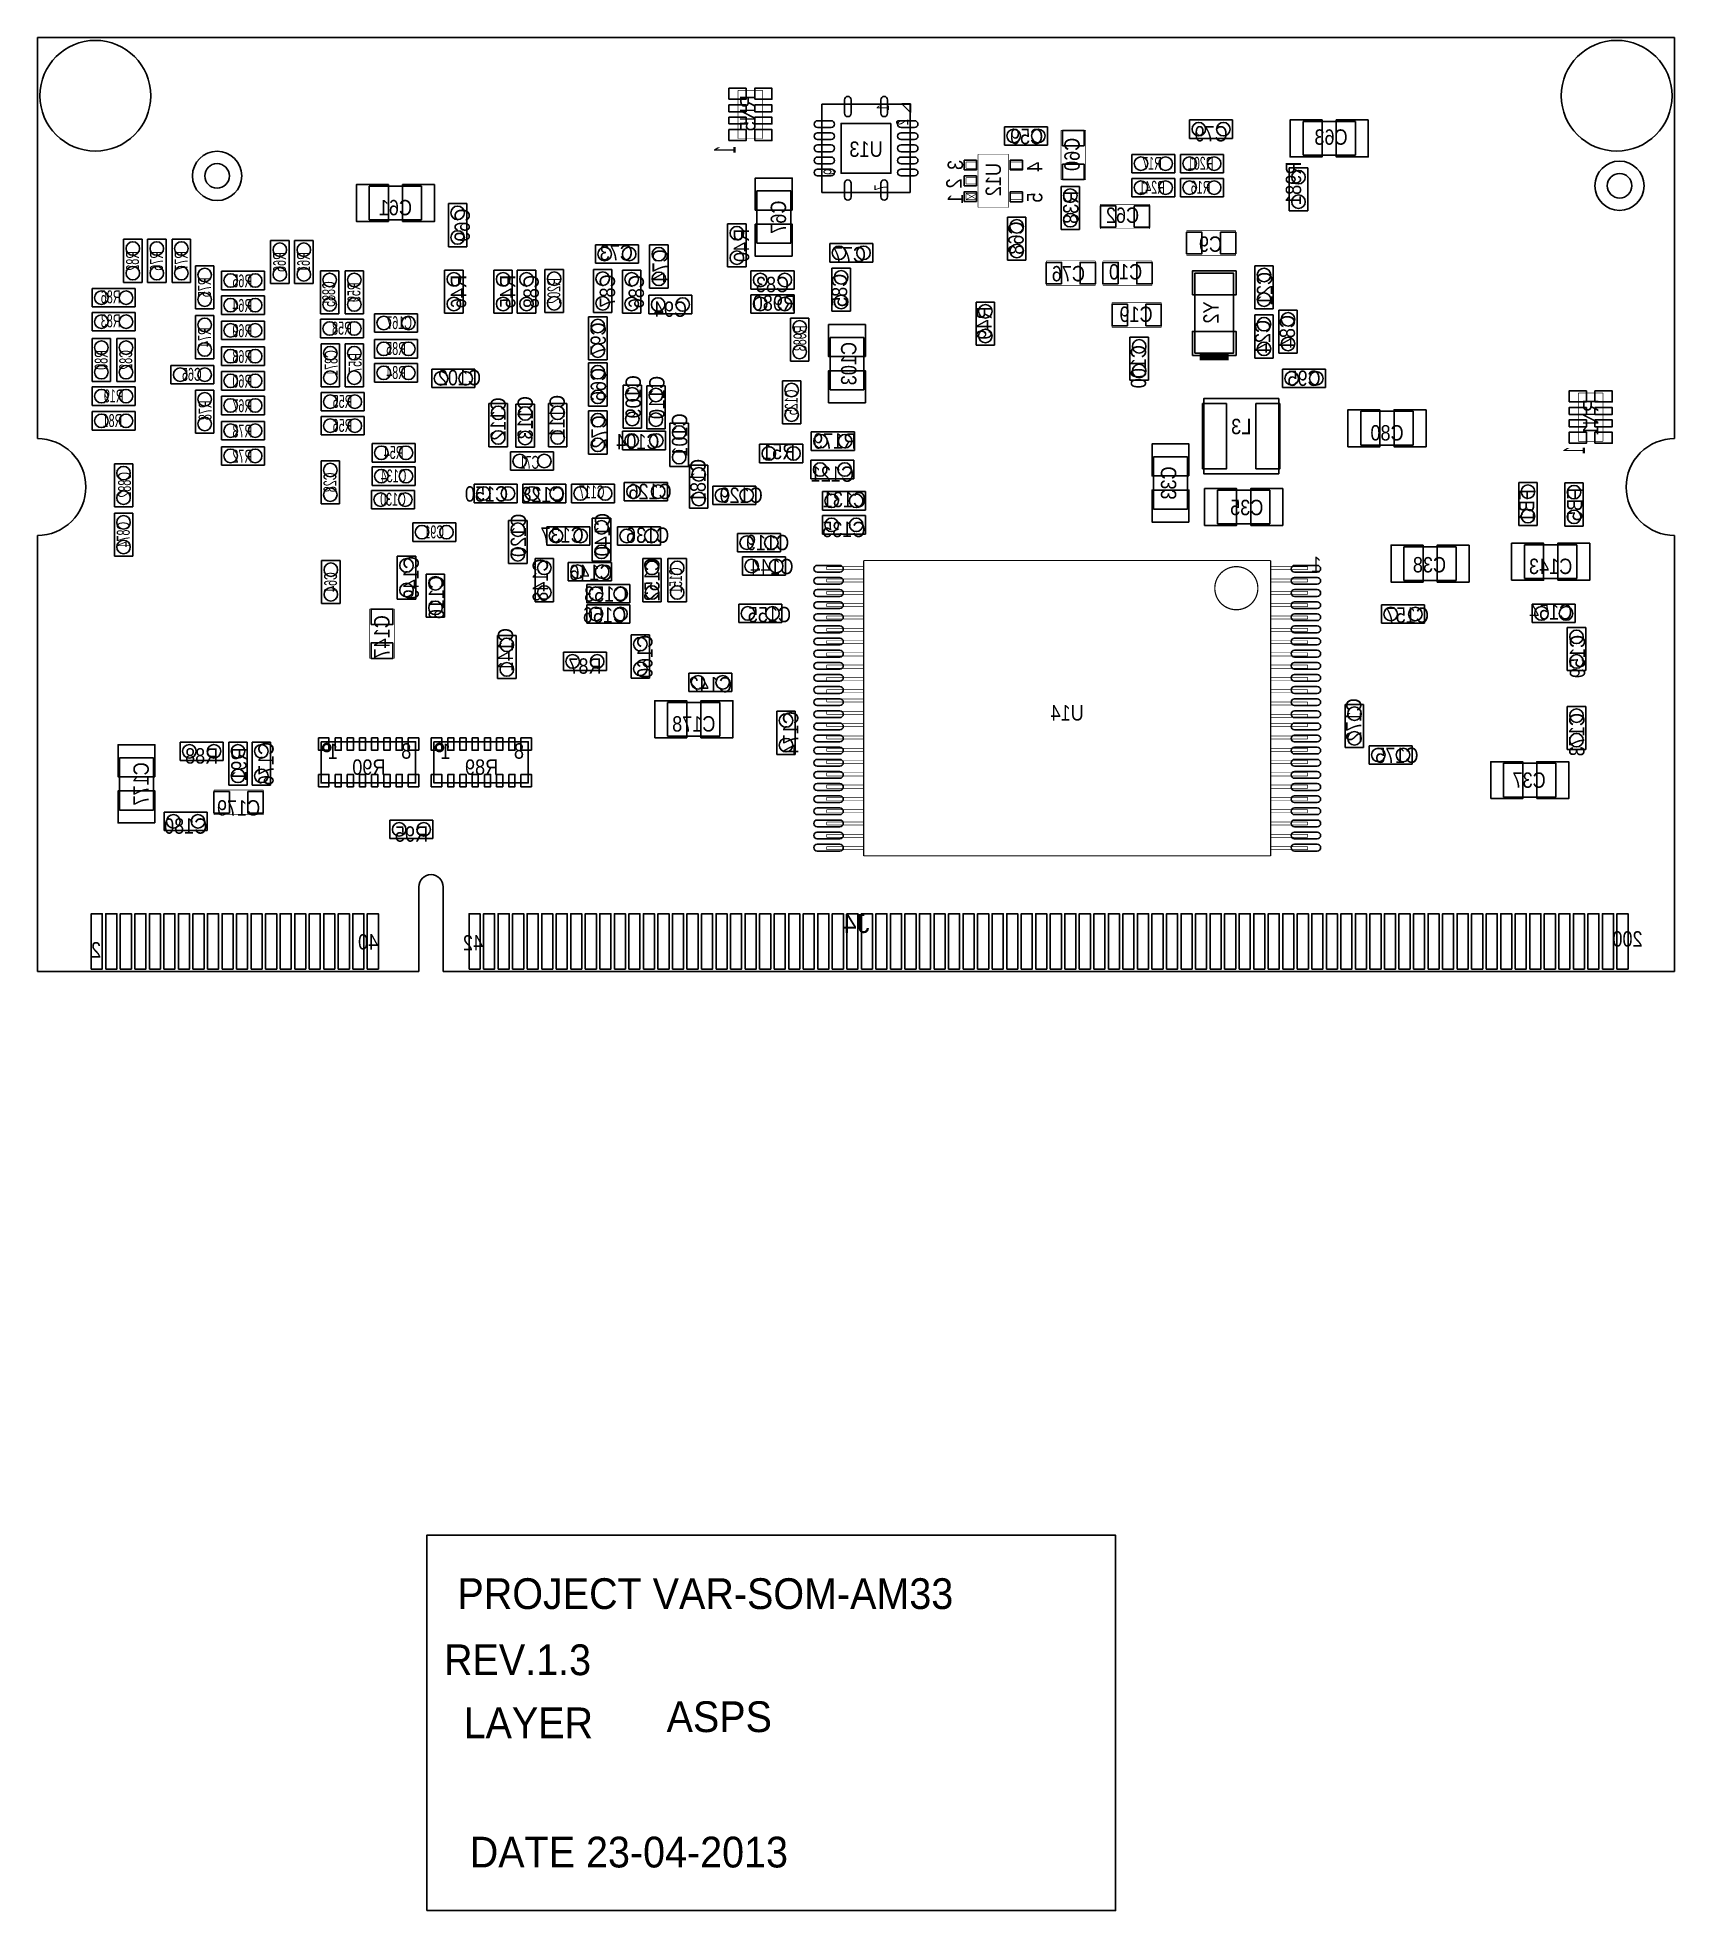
# Model space of a CAD drawing. Extents: x 0 to 2661, y -1526 to 1518.
import ezdxf
from ezdxf.enums import TextEntityAlignment as Align

# ---------------------------------------------------------------- set-up
doc = ezdxf.new("R2010")
doc.units = 0
for name, color, linetype in [('BG_ASPS', 103, 'CONTINUOUS'), ('BG_FORMAT_LOGO', 173, 'CONTINUOUS'), ('BG_OUTLINE', 5, 'CONTINUOUS'), ('PG_ASSEMBLY_BOTTOM', 30, 'CONTINUOUS'), ('PIN_BOTTOM', 211, 'CONTINUOUS'), ('RD_ASSEMBLY_BOTTOM', 43, 'CONTINUOUS')]:
    doc.layers.add(name, color=color, linetype=linetype)

msp = doc.modelspace()

# ---------------------------------------------------------------- texts
at = {"layer": 'BG_ASPS', "width": 0.96}
msp.add_text('ASPS', height=50, dxfattribs=at).set_placement((1022.8, -1235.9))
at = {"layer": 'BG_FORMAT_LOGO', "width": 0.96}
for s, p in [('PROJECT VAR-SOM-AM33', (682.8, -1035.9)), (' REV.1.3', (643.1, -1143.4)), ('LAYER', (692.8, -1245.9)), ('DATE 23-04-2013', (702.8, -1455.9))]:
    msp.add_text(s, height=50, dxfattribs=at).set_placement(p)
at = {"layer": 'PG_ASSEMBLY_BOTTOM', "text_generation_flag": 2}
for s, height, width, p in [('1', 20, 0.6495, (1384.4, 1408.75)), ('2', 20, 0.6495, (1415.9, 1385.12)), ('3', 25, 0.88, (1504.66, 1319)), ('4', 25, 0.88, (1633.66, 1316)), ('9', 20, 0.6495, (1297.79, 1304.42)), ('2', 25, 0.88, (1502.33, 1289)), ('7', 20, 0.6495, (1380.46, 1278.82)), ('1', 25, 0.88, (1504.66, 1264)), ('5', 25, 0.88, (1633.66, 1266))]:
    msp.add_text(s, height=height, rotation=90, dxfattribs=dict(at, width=width)).set_placement(p)
at = {"layer": 'PG_ASSEMBLY_BOTTOM', "text_generation_flag": 2, "width": 0.448571}
for p in [(1134.84, 1335.5), (2515.67, 847)]:
    msp.add_text('1', height=35, rotation=90, dxfattribs=at).set_placement(p, align=Align.CENTER)
at = {"layer": 'PG_ASSEMBLY_BOTTOM', "text_generation_flag": 2, "width": 0.88}
msp.add_text('1', height=25, dxfattribs=at).set_placement((2079, 649), align=Align.CENTER)
for s, p in [('1', (488.86, 345.53)), ('8', (607.76, 345.92)), ('1', (672.06, 345.53)), ('8', (790.96, 345.92)), ('40', (553.94, 35.83)), ('200', (2609.45, 40.55)), ('2', (103.54, 22.83)), ('42', (724.41, 34.25))]:
    msp.add_text(s, height=25, dxfattribs=at).set_placement(p)
at = {"layer": 'RD_ASSEMBLY_BOTTOM', "text_generation_flag": 2}
for s, height, width, p in [('RN5', 25, 0.88, (1167.34, 1395)), ('C60', 25, 0.88, (1694.34, 1328)), ('U12', 25, 0.88, (1566.34, 1287)), ('R981', 25, 0.88, (2054.32, 1281)), ('C67', 25, 0.88, (1217, 1226)), ('R38', 25, 0.88, (1692.34, 1242)), ('C69', 25, 0.88, (703, 1213)), ('R40', 25, 0.88, (1157, 1180)), ('C68', 25, 0.88, (1603.34, 1192)), ('R82', 21, 0.619048, (165, 1155)), ('R76', 21, 0.619048, (204, 1155)), ('R77', 21, 0.619048, (244, 1155)), ('R66', 21, 0.619048, (404, 1153)), ('R61', 21, 0.619048, (443, 1153)), ('C74', 25, 0.88, (1024.87, 1146.8)), ('R75', 21, 0.619048, (282, 1112)), ('R46', 25, 0.88, (697, 1105)), ('R45', 25, 0.88, (777, 1105)), ('C88', 25, 0.88, (815, 1105)), ('C87', 25, 0.88, (939, 1106)), ('C86', 25, 0.88, (986, 1105)), ('C85', 25, 0.88, (1316.34, 1107)), ('C21', 25, 0.88, (2007.34, 1110)), ('C885', 21, 0.619048, (484, 1101)), ('R59', 21, 0.619048, (525, 1104)), ('R202', 21, 0.619048, (850, 1106)), ('R49', 25, 0.88, (1551.34, 1054)), ('Y2', 25, 0.88, (1920.34, 1071)), ('C84', 25, 0.88, (2044.34, 1040)), ('R74', 21, 0.619048, (282, 1031)), ('C97', 25, 0.88, (924, 1028)), ('R983', 21, 0.619048, (1250, 1029)), ('C24', 25, 0.88, (2004.34, 1032)), ('R80', 21, 0.619048, (114, 994)), ('C82', 21, 0.619048, (154, 994)), ('C871', 21, 0.619048, (488, 989)), ('C103', 25, 0.88, (1331.34, 988)), ('C100', 25, 0.88, (1802.34, 983)), ('R57', 21, 0.619048, (527, 989)), ('C66', 25, 0.88, (924.33, 954)), ('C109', 25, 0.88, (981, 934)), ('C110', 25, 0.88, (1019.4, 932.94)), ('C125', 21, 0.619048, (1236, 925)), ('R78', 21, 0.619048, (283, 912)), ('C112', 25, 0.88, (761.34, 898)), ('C113', 25, 0.88, (805.34, 900)), ('C111', 25, 0.88, (857.34, 902)), ('RN1', 25, 0.88, (2537.33, 901)), ('C72', 25, 0.88, (925.66, 877)), ('C101', 25, 0.88, (1056.33, 872)), ('C181', 25, 0.88, (1086.34, 798)), ('C882', 21, 0.619048, (152, 791)), ('C28', 21, 0.619048, (486, 795)), ('C33', 25, 0.88, (1851.34, 794)), ('FB1', 25, 0.88, (2433.34, 757)), ('FB5', 25, 0.88, (2511.34, 759)), ('C120', 25, 0.88, (794.34, 709)), ('C140', 25, 0.88, (931, 710)), ('C874', 21, 0.619048, (150, 710)), ('C149', 25, 0.88, (620, 640)), ('C148', 25, 0.88, (830, 636)), ('C152', 25, 0.88, (1011.34, 637)), ('C64', 21, 0.619048, (487, 633)), ('C116', 25, 0.88, (661, 608)), ('C151', 21, 0.619048, (1048, 636)), ('C147', 25, 0.88, (572.33, 544)), ('C141', 25, 0.88, (773.34, 523)), ('C160', 25, 0.88, (1000, 512)), ('C159', 25, 0.88, (2516, 512)), ('C172', 25, 0.88, (2152.34, 409)), ('C174', 25, 0.88, (1237, 388)), ('C173', 25, 0.88, (2515, 385)), ('C176', 25, 0.88, (384, 338)), ('C177', 25, 0.88, (181, 305)), ('R91', 25, 0.88, (340, 337))]:
    msp.add_text(s, height=height, rotation=90, dxfattribs=dict(at, width=width)).set_placement(p, align=Align.CENTER)
for s, height, width, p in [('C59', 25, 0.88, (1608, 1344.67)), ('C79', 25, 0.88, (1908, 1349)), ('U13', 25, 0.88, (1347, 1324)), ('C63', 25, 0.88, (2103, 1343.66)), ('R17', 21, 0.619048, (1812, 1303)), ('R201', 21, 0.619048, (1891, 1303)), ('R241', 21, 0.619048, (1812, 1264)), ('R16', 21, 0.619048, (1891, 1264)), ('C61', 25, 0.88, (582, 1229)), ('C62', 25, 0.88, (1764, 1216.66)), ('C9', 25, 0.88, (1907, 1169.66)), ('C73', 25, 0.88, (941, 1155.66)), ('C77', 25, 0.88, (1320, 1152.67)), ('R65', 21, 0.619048, (333, 1112)), ('C83', 25, 0.88, (1195, 1104)), ('C76', 25, 0.88, (1676, 1121.67)), ('C10', 25, 0.88, (1769, 1124.67)), ('R86', 21, 0.619048, (119, 1086)), ('R980', 25, 0.88, (1198, 1074)), ('R83', 21, 0.619048, (119, 1047)), ('R64', 21, 0.619048, (333, 1072)), ('C94', 25, 0.88, (1029, 1064)), ('C19', 25, 0.88, (1786, 1055.67)), ('R69', 21, 0.619048, (333, 1031)), ('R58', 21, 0.619048, (495, 1035)), ('C167', 21, 0.619048, (588, 1044)), ('R68', 21, 0.619048, (333, 989)), ('R85', 21, 0.619048, (583, 1002)), ('C65', 21, 0.619048, (251, 960)), ('R84', 21, 0.619048, (583, 963)), ('C102', 25, 0.88, (686, 952.67)), ('C95', 25, 0.88, (2059, 951.66)), ('R19', 21, 0.619048, (124, 925)), ('R60', 21, 0.619048, (333, 949)), ('R67', 21, 0.619048, (333, 909)), ('R55', 21, 0.619048, (496, 916)), ('R81', 21, 0.619048, (122, 885)), ('R73', 21, 0.619048, (333, 868)), ('R56', 21, 0.619048, (496, 877)), ('L3', 25, 0.88, (1957, 873.32)), ('C80', 25, 0.88, (2194, 863)), ('R54', 21, 0.619048, (579, 833.08)), ('C104', 25, 0.88, (976, 848.67)), ('R51', 25, 0.88, (1205, 832.66)), ('R179', 25, 0.88, (1296, 849.67)), ('R72', 21, 0.619048, (333, 827)), ('C71', 21, 0.619048, (800, 817)), ('C134', 21, 0.619048, (579, 795.08)), ('C126', 25, 0.88, (996, 767.67)), ('C121', 25, 0.88, (1292.4, 795.9)), ('C130', 21, 0.619048, (578, 757)), ('C150', 25, 0.88, (730, 763.67)), ('C128', 25, 0.88, (822, 762.67)), ('C117', 21, 0.619048, (901, 769)), ('C129', 25, 0.88, (1144, 761.67)), ('C131', 25, 0.88, (1312, 754.67)), ('C35', 25, 0.88, (1966, 741.66)), ('C135', 25, 0.88, (1311, 706)), ('C91', 21, 0.619048, (645, 704)), ('C137', 25, 0.88, (853, 697)), ('C136', 25, 0.88, (992, 696.67)), ('C119', 25, 0.88, (1187, 684.66)), ('C144', 25, 0.88, (1194, 645.67)), ('C38', 25, 0.88, (2263, 648.66)), ('C143', 25, 0.88, (2460, 646)), ('C146', 25, 0.88, (900, 636)), ('C153', 25, 0.88, (924, 601)), ('C156', 25, 0.88, (922, 567)), ('C155', 25, 0.88, (1190, 567.67)), ('C157', 25, 0.88, (2227, 566.67)), ('C154', 25, 0.88, (2460, 572)), ('R87', 25, 0.88, (890, 484)), ('C142', 25, 0.88, (1094, 453.67)), ('U14', 25, 0.88, (1674, 408)), ('C178', 25, 0.88, (1067, 390)), ('R88', 25, 0.88, (267, 338)), ('R90', 25, 0.88, (538.79, 319.8)), ('R89', 25, 0.88, (721.99, 319.8)), ('C175', 25, 0.88, (2210, 339)), ('C37', 25, 0.88, (2425, 298.66)), ('C179', 25, 0.88, (327, 253.5)), ('C180', 25, 0.88, (241, 224)), ('R95', 25, 0.88, (608, 211))]:
    msp.add_text(s, height=height, dxfattribs=dict(at, width=width)).set_placement(p, align=Align.CENTER)
msp.add_text('J4', height=31, dxfattribs=at).set_placement((1330.71, 62.67), align=Align.CENTER)

# ---------------------------------------------------------------- linework, layer by layer
at = {"layer": 'BG_FORMAT_LOGO'}
msp.add_lwpolyline([(632.8, -1525.9), (632.8, -915.9), (1752.8, -915.9), (1752.8, -1525.9)], close=True, dxfattribs=at)
at = {"layer": 'BG_OUTLINE'}
for points in [[(2661.4, 1518), (0, 1518)], [(0, 1518), (0, 866.1)], [(2661.4, 1518), (0, 1518)], [(0, 1518), (0, 866.1)], [(2661.4, 866.1), (2661.4, 1518)], [(2661.4, 866.1), (2661.4, 1518)], [(0, 708.7), (0, 0)], [(0, 708.7), (0, 0)], [(2661.4, 0), (2661.4, 708.7)], [(2661.4, 0), (2661.4, 708.7)], [(620.1, 0), (620.1, 137.8)], [(620.1, 0), (620.1, 137.8)], [(659.4, 137.8), (659.4, 0)], [(659.4, 137.8), (659.4, 0)], [(0, 0), (620.1, 0)], [(0, 0), (620.1, 0)], [(659.4, 0), (2661.4, 0)], [(659.4, 0), (2661.4, 0)]]:
    msp.add_lwpolyline(points, dxfattribs=at)
for points in [[(0, 866.1, -0.414214), (78.7, 787.4)], [(0, 866.1, -0.414214), (78.7, 787.4)], [(2582.7, 787.4, -0.414214), (2661.4, 866.1)], [(2582.7, 787.4, -0.414214), (2661.4, 866.1)], [(78.7, 787.4, -0.414214), (0, 708.7)], [(78.7, 787.4, -0.414214), (0, 708.7)], [(2661.4, 708.7, -0.414214), (2582.7, 787.4)], [(2661.4, 708.7, -0.414214), (2582.7, 787.4)], [(620.1, 137.8, -0.414214), (639.8, 157.5)], [(620.1, 137.8, -0.414214), (639.8, 157.5)], [(639.8, 157.5, -0.414214), (659.4, 137.8)], [(639.8, 157.5, -0.414214), (659.4, 137.8)]]:
    msp.add_lwpolyline(points, format="xyb", dxfattribs=at)
at = {"layer": 'PG_ASSEMBLY_BOTTOM'}
for points, const_width in [([(1139, 1432.2), (1139, 1353.8)], 1), ([(1179, 1432.2), (1139, 1432.2)], 1), ([(1179, 1353.8), (1179, 1432.2)], 1), ([(1139, 1353.8), (1179, 1353.8)], 1), ([(1664, 1367), (1664, 1287)], 1), ([(1704, 1367), (1664, 1367)], 1), ([(1704, 1287), (1704, 1367)], 1), ([(1509.6, 1315.5), (1528, 1315.5)], 1), ([(1509.6, 1305.5), (1509.6, 1315.5)], 1), ([(1529, 1328.31), (1529, 1241.69)], 1), ([(1579, 1328.31), (1529, 1328.31)], 1), ([(1579, 1241.69), (1579, 1328.31)], 1), ([(1601, 1315.5), (1580, 1315.5)], 1), ([(1601, 1305.5), (1601, 1315.5)], 1), ([(1509.6, 1305.5), (1528, 1305.5)], 1), ([(1509.6, 1290), (1528, 1290)], 1), ([(1509.6, 1280), (1509.6, 1290)], 1), ([(1509.6, 1280), (1528, 1280)], 1), ([(1601, 1305.5), (1580, 1305.5)], 1), ([(1664, 1287), (1704, 1287)], 1), ([(1528, 1264.5), (1509.6, 1254.5)], 1), ([(1528, 1254.5), (1509.6, 1264.5)], 1), ([(1509.6, 1264.5), (1528, 1264.5)], 1), ([(1509.6, 1254.5), (1509.6, 1264.5)], 1), ([(1509.6, 1254.5), (1528, 1254.5)], 1), ([(1601, 1264.5), (1580, 1264.5)], 1), ([(1601, 1254.5), (1580, 1254.5)], 1), ([(1601, 1254.5), (1601, 1264.5)], 1), ([(1529, 1241.69), (1579, 1241.69)], 1), ([(1808, 1247), (1728, 1247)], 1), ([(1728, 1247), (1728, 1207)], 1), ([(1808, 1207), (1808, 1247)], 1), ([(1728, 1207), (1808, 1207)], 1), ([(1948, 1204), (1868, 1204)], 1), ([(1868, 1204), (1868, 1164)], 1), ([(1948, 1164), (1948, 1204)], 1), ([(1868, 1164), (1948, 1164)], 1), ([(1720, 1155), (1640, 1155)], 1), ([(1640, 1155), (1640, 1115)], 1), ([(1720, 1115), (1720, 1155)], 1), ([(1812, 1155), (1732, 1155)], 1), ([(1732, 1155), (1732, 1115)], 1), ([(1812, 1115), (1812, 1155)], 1), ([(1640, 1115), (1720, 1115)], 1), ([(1732, 1115), (1812, 1115)], 1), ([(1827, 1087), (1747, 1087)], 1), ([(1747, 1087), (1747, 1047)], 1), ([(1827, 1047), (1827, 1087)], 1), ([(1747, 1047), (1827, 1047)], 1), ([(1936.64, 999.13), (1889.4, 999.13)], 11.81), ([(2505, 940.3), (2505, 861.9)], 1), ([(2545, 940.3), (2505, 940.3)], 1), ([(2545, 861.9), (2545, 940.3)], 1), ([(2505, 861.9), (2545, 861.9)], 1), ([(1283, 658), (1343, 658)], 1), ([(1283, 653), (1283, 658)], 1), ([(1343, 653), (1283, 653)], 1), ([(1343, 668), (1343, 188)], 2), ([(2005, 668), (1343, 668)], 2), ([(2005, 188), (2005, 668)], 2), ([(2005, 658), (2065, 658)], 1), ([(2065, 653), (2005, 653)], 1), ([(2065, 658), (2065, 653)], 1), ([(1283, 638), (1343, 638)], 1), ([(1283, 633), (1283, 638)], 1), ([(1343, 633), (1283, 633)], 1), ([(1283, 618), (1343, 618)], 1), ([(1283, 613), (1283, 618)], 1), ([(1343, 613), (1283, 613)], 1), ([(2005, 638), (2065, 638)], 1), ([(2065, 633), (2005, 633)], 1), ([(2005, 618), (2065, 618)], 1), ([(2065, 613), (2005, 613)], 1), ([(2065, 638), (2065, 633)], 1), ([(2065, 618), (2065, 613)], 1), ([(540, 589), (540, 509)], 1), ([(580, 589), (540, 589)], 1), ([(580, 509), (580, 589)], 1), ([(1283, 598), (1343, 598)], 1), ([(1283, 593), (1283, 598)], 1), ([(1343, 593), (1283, 593)], 1), ([(1283, 578), (1343, 578)], 1), ([(1283, 573), (1283, 578)], 1), ([(2005, 598), (2065, 598)], 1), ([(2065, 593), (2005, 593)], 1), ([(2005, 578), (2065, 578)], 1), ([(2065, 598), (2065, 593)], 1), ([(2065, 578), (2065, 573)], 1), ([(1343, 573), (1283, 573)], 1), ([(1283, 558), (1343, 558)], 1), ([(1283, 553), (1283, 558)], 1), ([(1343, 553), (1283, 553)], 1), ([(2065, 573), (2005, 573)], 1), ([(2005, 558), (2065, 558)], 1), ([(2065, 553), (2005, 553)], 1), ([(2065, 558), (2065, 553)], 1), ([(1283, 538), (1343, 538)], 1), ([(1283, 533), (1283, 538)], 1), ([(1343, 533), (1283, 533)], 1), ([(1283, 518), (1343, 518)], 1), ([(1283, 513), (1283, 518)], 1), ([(2005, 538), (2065, 538)], 1), ([(2065, 533), (2005, 533)], 1), ([(2005, 518), (2065, 518)], 1), ([(2065, 538), (2065, 533)], 1), ([(2065, 518), (2065, 513)], 1), ([(540, 509), (580, 509)], 1), ([(1343, 513), (1283, 513)], 1), ([(1283, 498), (1343, 498)], 1), ([(1283, 493), (1283, 498)], 1), ([(1343, 493), (1283, 493)], 1), ([(2065, 513), (2005, 513)], 1), ([(2005, 498), (2065, 498)], 1), ([(2065, 493), (2005, 493)], 1), ([(2065, 498), (2065, 493)], 1), ([(1283, 478), (1343, 478)], 1), ([(1283, 473), (1283, 478)], 1), ([(1343, 473), (1283, 473)], 1), ([(1283, 458), (1343, 458)], 1), ([(1283, 453), (1283, 458)], 1), ([(2005, 478), (2065, 478)], 1), ([(2065, 473), (2005, 473)], 1), ([(2005, 458), (2065, 458)], 1), ([(2065, 478), (2065, 473)], 1), ([(2065, 458), (2065, 453)], 1), ([(1343, 453), (1283, 453)], 1), ([(1283, 443), (1343, 443)], 1), ([(1283, 438), (1283, 443)], 1), ([(1343, 438), (1283, 438)], 1), ([(2065, 453), (2005, 453)], 1), ([(2005, 438), (2065, 438)], 1), ([(2065, 433), (2005, 433)], 1), ([(2065, 438), (2065, 433)], 1), ([(1283, 423), (1343, 423)], 1), ([(1283, 418), (1283, 423)], 1), ([(1343, 418), (1283, 418)], 1), ([(1283, 403), (1343, 403)], 1), ([(1283, 398), (1283, 403)], 1), ([(1343, 398), (1283, 398)], 1), ([(2005, 418), (2065, 418)], 1), ([(2065, 413), (2005, 413)], 1), ([(2005, 403), (2065, 403)], 1), ([(2065, 398), (2005, 398)], 1), ([(2065, 418), (2065, 413)], 1), ([(2065, 403), (2065, 398)], 1), ([(1283, 383), (1343, 383)], 1), ([(1283, 378), (1283, 383)], 1), ([(1343, 378), (1283, 378)], 1), ([(2005, 383), (2065, 383)], 1), ([(2065, 378), (2005, 378)], 1), ([(2065, 383), (2065, 378)], 1), ([(1283, 363), (1343, 363)], 1), ([(1283, 358), (1283, 363)], 1), ([(1343, 358), (1283, 358)], 1), ([(1283, 343), (1343, 343)], 1), ([(1283, 338), (1283, 343)], 1), ([(1343, 338), (1283, 338)], 1), ([(2005, 363), (2065, 363)], 1), ([(2065, 358), (2005, 358)], 1), ([(2005, 343), (2065, 343)], 1), ([(2065, 338), (2005, 338)], 1), ([(2065, 363), (2065, 358)], 1), ([(2065, 343), (2065, 338)], 1), ([(1283, 323), (1343, 323)], 1), ([(1283, 318), (1283, 323)], 1), ([(1343, 318), (1283, 318)], 1), ([(2005, 323), (2065, 323)], 1), ([(2065, 318), (2005, 318)], 1), ([(2065, 323), (2065, 318)], 1), ([(367, 295), (287, 295)], 1), ([(287, 295), (287, 255)], 1), ([(367, 255), (367, 295)], 1), ([(1283, 303), (1343, 303)], 1), ([(1283, 298), (1283, 303)], 1), ([(1343, 298), (1283, 298)], 1), ([(1283, 283), (1343, 283)], 1), ([(1283, 278), (1283, 283)], 1), ([(1343, 278), (1283, 278)], 1), ([(2005, 303), (2065, 303)], 1), ([(2065, 298), (2005, 298)], 1), ([(2005, 283), (2065, 283)], 1), ([(2065, 278), (2005, 278)], 1), ([(2065, 303), (2065, 298)], 1), ([(2065, 283), (2065, 278)], 1), ([(287, 255), (367, 255)], 1), ([(1283, 263), (1343, 263)], 1), ([(1283, 258), (1283, 263)], 1), ([(1343, 258), (1283, 258)], 1), ([(2005, 263), (2065, 263)], 1), ([(2065, 258), (2005, 258)], 1), ([(2065, 263), (2065, 258)], 1), ([(1283, 243), (1343, 243)], 1), ([(1283, 238), (1283, 243)], 1), ([(1343, 238), (1283, 238)], 1), ([(1283, 223), (1343, 223)], 1), ([(1283, 218), (1283, 223)], 1), ([(1343, 218), (1283, 218)], 1), ([(2005, 243), (2065, 243)], 1), ([(2065, 238), (2005, 238)], 1), ([(2005, 223), (2065, 223)], 1), ([(2065, 218), (2005, 218)], 1), ([(2065, 243), (2065, 238)], 1), ([(2065, 223), (2065, 218)], 1), ([(1283, 203), (1343, 203)], 1), ([(1283, 198), (1283, 203)], 1), ([(1343, 198), (1283, 198)], 1), ([(1343, 188), (2005, 188)], 2), ([(2005, 203), (2065, 203)], 1), ([(2065, 198), (2005, 198)], 1), ([(2065, 203), (2065, 198)], 1)]:
    msp.add_lwpolyline(points, dxfattribs=dict(at, const_width=const_width))
for points in [[(1275.15, 1266.03), (1275.15, 1409.73)], [(1275.15, 1409.73), (1418.85, 1409.73)], [(1405.27, 1409.93), (1419.05, 1409.93)], [(1419.05, 1396.15), (1405.27, 1409.93)], [(1418.85, 1409.73), (1418.85, 1266.03)], [(1419.05, 1409.93), (1419.05, 1396.15)], [(1642, 1373), (1572, 1373)], [(1572, 1373), (1572, 1343)], [(1642, 1343), (1642, 1373)], [(1943, 1384), (1873, 1384)], [(1873, 1384), (1873, 1354)], [(1943, 1354), (1943, 1384)], [(2142.5, 1381.5), (2057.5, 1381.5)], [(2057.5, 1381.5), (2057.5, 1326.5)], [(2142.5, 1326.5), (2142.5, 1381.5)], [(1572, 1343), (1642, 1343)], [(1873, 1354), (1943, 1354)], [(1849, 1328), (1779, 1328)], [(1779, 1328), (1779, 1298)], [(1849, 1298), (1849, 1328)], [(1928, 1328), (1858, 1328)], [(1858, 1328), (1858, 1298)], [(1928, 1298), (1928, 1328)], [(2057.5, 1326.5), (2142.5, 1326.5)], [(1779, 1298), (1849, 1298)], [(1849, 1289), (1779, 1289)], [(1779, 1289), (1779, 1259)], [(1849, 1259), (1849, 1289)], [(1858, 1298), (1928, 1298)], [(1928, 1289), (1858, 1289)], [(1858, 1289), (1858, 1259)], [(1928, 1259), (1928, 1289)], [(2065, 1306), (2035, 1306)], [(2035, 1306), (2035, 1236)], [(2065, 1236), (2065, 1306)], [(624.5, 1276.5), (539.5, 1276.5)], [(539.5, 1276.5), (539.5, 1221.5)], [(624.5, 1221.5), (624.5, 1276.5)], [(668, 1248), (668, 1178)], [(698, 1248), (668, 1248)], [(698, 1178), (698, 1248)], [(1169.5, 1268.5), (1169.5, 1183.5)], [(1224.5, 1268.5), (1169.5, 1268.5)], [(1224.5, 1183.5), (1224.5, 1268.5)], [(1418.85, 1266.03), (1275.15, 1266.03)], [(1694, 1276), (1664, 1276)], [(1664, 1276), (1664, 1206)], [(1694, 1206), (1694, 1276)], [(1779, 1259), (1849, 1259)], [(1858, 1259), (1928, 1259)], [(539.5, 1221.5), (624.5, 1221.5)], [(1607, 1226), (1577, 1226)], [(1577, 1226), (1577, 1156)], [(1607, 1156), (1607, 1226)], [(2035, 1236), (2065, 1236)], [(170, 1190), (140, 1190)], [(140, 1190), (140, 1120)], [(170, 1120), (170, 1190)], [(209, 1190), (179, 1190)], [(179, 1190), (179, 1120)], [(209, 1120), (209, 1190)], [(249, 1190), (219, 1190)], [(219, 1190), (219, 1120)], [(249, 1120), (249, 1190)], [(409, 1188), (379, 1188)], [(379, 1188), (379, 1118)], [(409, 1118), (409, 1188)], [(448, 1188), (418, 1188)], [(418, 1188), (418, 1118)], [(448, 1118), (448, 1188)], [(1122, 1215), (1122, 1145)], [(1152, 1215), (1122, 1215)], [(1152, 1145), (1152, 1215)], [(1664, 1206), (1694, 1206)], [(668, 1178), (698, 1178)], [(977, 1181), (907, 1181)], [(907, 1181), (907, 1151)], [(977, 1151), (977, 1181)], [(1025.21, 1180.8), (995.21, 1180.8)], [(995.21, 1180.8), (995.21, 1110.8)], [(1025.21, 1110.8), (1025.21, 1180.8)], [(1169.5, 1183.5), (1224.5, 1183.5)], [(1358, 1183), (1288, 1183)], [(1288, 1183), (1288, 1153)], [(1358, 1153), (1358, 1183)], [(287, 1147), (257, 1147)], [(257, 1147), (257, 1077)], [(287, 1077), (287, 1147)], [(369, 1138), (299, 1138)], [(299, 1138), (299, 1108)], [(369, 1108), (369, 1138)], [(460, 1139), (460, 1069)], [(490, 1139), (460, 1139)], [(490, 1069), (490, 1139)], [(530, 1139), (500, 1139)], [(500, 1139), (500, 1069)], [(530, 1069), (530, 1139)], [(692, 1140), (662, 1140)], [(662, 1140), (662, 1070)], [(692, 1070), (692, 1140)], [(772, 1140), (742, 1140)], [(742, 1140), (742, 1070)], [(772, 1070), (772, 1140)], [(780, 1140), (780, 1070)], [(810, 1140), (780, 1140)], [(810, 1070), (810, 1140)], [(855, 1141), (825, 1141)], [(825, 1141), (825, 1071)], [(855, 1071), (855, 1141)], [(934, 1141), (904, 1141)], [(904, 1141), (904, 1071)], [(907, 1151), (977, 1151)], [(934, 1071), (934, 1141)], [(951, 1140), (951, 1070)], [(981, 1140), (951, 1140)], [(981, 1070), (981, 1140)], [(1122, 1145), (1152, 1145)], [(1230, 1139), (1160, 1139)], [(1160, 1139), (1160, 1109)], [(1230, 1109), (1230, 1139)], [(1288, 1153), (1358, 1153)], [(1291.5, 1143.2), (1291.5, 1073.2)], [(1321.5, 1143.2), (1291.5, 1143.2)], [(1321.5, 1073.2), (1321.5, 1143.2)], [(1577, 1156), (1607, 1156)], [(1979, 1147), (1979, 1077)], [(2009, 1147), (1979, 1147)], [(2009, 1077), (2009, 1147)], [(159, 1110), (89, 1110)], [(89, 1110), (89, 1080)], [(140, 1120), (170, 1120)], [(159, 1080), (159, 1110)], [(179, 1120), (209, 1120)], [(219, 1120), (249, 1120)], [(299, 1108), (369, 1108)], [(369, 1098), (299, 1098)], [(299, 1098), (299, 1068)], [(369, 1068), (369, 1098)], [(379, 1118), (409, 1118)], [(418, 1118), (448, 1118)], [(1064, 1099), (994, 1099)], [(994, 1099), (994, 1069)], [(995.21, 1110.8), (1025.21, 1110.8)], [(1064, 1069), (1064, 1099)], [(1160, 1109), (1230, 1109)], [(1230, 1100), (1160, 1100)], [(1160, 1100), (1160, 1070)], [(1230, 1070), (1230, 1100)], [(89, 1080), (159, 1080)], [(159, 1071), (89, 1071)], [(89, 1071), (89, 1041)], [(159, 1041), (159, 1071)], [(257, 1077), (287, 1077)], [(287, 1066), (257, 1066)], [(257, 1066), (257, 996)], [(287, 996), (287, 1066)], [(299, 1068), (369, 1068)], [(460, 1069), (490, 1069)], [(500, 1069), (530, 1069)], [(618, 1069), (548, 1069)], [(548, 1069), (548, 1039)], [(618, 1039), (618, 1069)], [(662, 1070), (692, 1070)], [(742, 1070), (772, 1070)], [(780, 1070), (810, 1070)], [(825, 1071), (855, 1071)], [(904, 1071), (934, 1071)], [(951, 1070), (981, 1070)], [(994, 1069), (1064, 1069)], [(1160, 1070), (1230, 1070)], [(1291.5, 1073.2), (1321.5, 1073.2)], [(1556, 1088), (1526, 1088)], [(1526, 1088), (1526, 1018)], [(1556, 1018), (1556, 1088)], [(1979, 1077), (2009, 1077)], [(2009, 1067), (1979, 1067)], [(1979, 1067), (1979, 997)], [(2009, 997), (2009, 1067)], [(2018, 1075), (2018, 1005)], [(2048, 1075), (2018, 1075)], [(2048, 1005), (2048, 1075)], [(89, 1041), (159, 1041)], [(369, 1057), (299, 1057)], [(299, 1057), (299, 1027)], [(369, 1027), (369, 1057)], [(530, 1060), (460, 1060)], [(460, 1060), (460, 1030)], [(530, 1030), (530, 1060)], [(548, 1039), (618, 1039)], [(896, 1064), (896, 994)], [(926, 1064), (896, 1064)], [(926, 994), (926, 1064)], [(1224, 1062), (1224, 992)], [(1254, 1062), (1224, 1062)], [(1254, 992), (1254, 1062)], [(119, 1029), (89, 1029)], [(89, 1029), (89, 959)], [(119, 959), (119, 1029)], [(159, 1029), (129, 1029)], [(129, 1029), (129, 959)], [(159, 959), (159, 1029)], [(299, 1027), (369, 1027)], [(369, 1015), (299, 1015)], [(299, 1015), (299, 985)], [(369, 985), (369, 1015)], [(460, 1030), (530, 1030)], [(461, 1020), (461, 950)], [(491, 1020), (461, 1020)], [(491, 950), (491, 1020)], [(500, 1020), (500, 950)], [(530, 1020), (500, 1020)], [(530, 950), (530, 1020)], [(618, 1027), (548, 1027)], [(548, 1027), (548, 997)], [(618, 997), (618, 1027)], [(1288.5, 1030.5), (1288.5, 945.5)], [(1343.5, 1030.5), (1288.5, 1030.5)], [(1343.5, 945.5), (1343.5, 1030.5)], [(1526, 1018), (1556, 1018)], [(1806, 1031), (1776, 1031)], [(1776, 1031), (1776, 961)], [(1806, 961), (1806, 1031)], [(2018, 1005), (2048, 1005)], [(287, 985), (217, 985)], [(217, 985), (217, 955)], [(257, 996), (287, 996)], [(287, 955), (287, 985)], [(299, 985), (369, 985)], [(369, 975), (299, 975)], [(299, 975), (299, 945)], [(369, 945), (369, 975)], [(548, 997), (618, 997)], [(618, 988), (548, 988)], [(548, 988), (548, 958)], [(618, 958), (618, 988)], [(711, 979), (641, 979)], [(641, 979), (641, 949)], [(711, 949), (711, 979)], [(896, 994), (926, 994)], [(926, 989), (896, 989)], [(896, 989), (896, 919)], [(926, 919), (926, 989)], [(1224, 992), (1254, 992)], [(1979, 997), (2009, 997)], [(2094, 979), (2024, 979)], [(2024, 979), (2024, 949)], [(2094, 949), (2094, 979)], [(89, 959), (119, 959)], [(159, 950), (89, 950)], [(89, 950), (89, 920)], [(129, 959), (159, 959)], [(159, 920), (159, 950)], [(217, 955), (287, 955)], [(257, 945), (257, 875)], [(287, 945), (257, 945)], [(287, 875), (287, 945)], [(299, 945), (369, 945)], [(461, 950), (491, 950)], [(500, 950), (530, 950)], [(548, 958), (618, 958)], [(641, 949), (711, 949)], [(982, 953), (952, 953)], [(952, 953), (952, 883)], [(982, 883), (982, 953)], [(990.4, 951.94), (990.4, 881.94)], [(1020.4, 951.94), (990.4, 951.94)], [(1020.4, 881.94), (1020.4, 951.94)], [(1241, 960), (1211, 960)], [(1211, 960), (1211, 890)], [(1241, 890), (1241, 960)], [(1288.5, 945.5), (1343.5, 945.5)], [(1776, 961), (1806, 961)], [(2024, 949), (2094, 949)], [(89, 920), (159, 920)], [(369, 935), (299, 935)], [(299, 935), (299, 905)], [(369, 905), (369, 935)], [(531, 941), (461, 941)], [(461, 941), (461, 911)], [(531, 911), (531, 941)], [(764, 923), (734, 923)], [(734, 923), (734, 853)], [(764, 853), (764, 923)], [(807.86, 921.95), (777.86, 921.95)], [(777.86, 921.95), (777.86, 851.95)], [(807.86, 851.95), (807.86, 921.95)], [(860.7, 923), (830.7, 923)], [(830.7, 923), (830.7, 853)], [(860.7, 853), (860.7, 923)], [(896, 919), (926, 919)], [(159, 910), (89, 910)], [(89, 910), (89, 880)], [(159, 880), (159, 910)], [(299, 905), (369, 905)], [(369, 894), (299, 894)], [(299, 894), (299, 864)], [(369, 864), (369, 894)], [(461, 911), (531, 911)], [(531, 902), (461, 902)], [(461, 902), (461, 872)], [(531, 872), (531, 902)], [(926, 911), (896, 911)], [(896, 911), (896, 841)], [(926, 841), (926, 911)], [(952, 883), (982, 883)], [(1058.2, 891), (1028.2, 891)], [(1028.2, 891), (1028.2, 821)], [(1058.2, 821), (1058.2, 891)], [(1211, 890), (1241, 890)], [(2236.5, 910.5), (2151.5, 910.5)], [(2151.5, 910.5), (2151.5, 855.5)], [(2236.5, 855.5), (2236.5, 910.5)], [(89, 880), (159, 880)], [(257, 875), (287, 875)], [(299, 864), (369, 864)], [(369, 853), (299, 853)], [(299, 853), (299, 823)], [(369, 823), (369, 853)], [(461, 872), (531, 872)], [(614, 858.08), (544, 858.08)], [(544, 858.08), (544, 828.08)], [(614, 828.08), (614, 858.08)], [(734, 853), (764, 853)], [(830.7, 853), (860.7, 853)], [(1021, 878), (951, 878)], [(951, 878), (951, 848)], [(990.4, 881.94), (1020.4, 881.94)], [(1021, 848), (1021, 878)], [(1244, 857), (1174, 857)], [(1174, 857), (1174, 827)], [(1244, 827), (1244, 857)], [(1328, 877), (1258, 877)], [(1258, 877), (1258, 847)], [(1328, 847), (1328, 877)], [(2151.5, 855.5), (2236.5, 855.5)], [(125, 825), (125, 755)], [(155, 825), (125, 825)], [(155, 755), (155, 825)], [(299, 823), (369, 823)], [(491, 830), (461, 830)], [(461, 830), (461, 760)], [(491, 760), (491, 830)], [(544, 828.08), (614, 828.08)], [(839, 844.7), (769, 844.7)], [(769, 844.7), (769, 814.7)], [(777.86, 851.95), (807.86, 851.95)], [(839, 814.7), (839, 844.7)], [(896, 841), (926, 841)], [(951, 848), (1021, 848)], [(1090, 823), (1060, 823)], [(1060, 823), (1060, 753)], [(1090, 753), (1090, 823)], [(1174, 827), (1244, 827)], [(1327.4, 830.9), (1257.4, 830.9)], [(1257.4, 830.9), (1257.4, 800.9)], [(1258, 847), (1328, 847)], [(1327.4, 800.9), (1327.4, 830.9)], [(1814.5, 836.5), (1814.5, 751.5)], [(1869.5, 836.5), (1814.5, 836.5)], [(1869.5, 751.5), (1869.5, 836.5)], [(614, 820.08), (544, 820.08)], [(544, 820.08), (544, 790.08)], [(614, 790.08), (614, 820.08)], [(780, 792), (710, 792)], [(710, 792), (710, 762)], [(769, 814.7), (839, 814.7)], [(780, 762), (780, 792)], [(859, 792), (789, 792)], [(789, 792), (789, 762)], [(859, 762), (859, 792)], [(938, 792), (868, 792)], [(868, 792), (868, 762)], [(938, 762), (938, 792)], [(1024, 795), (954, 795)], [(954, 795), (954, 765)], [(1024, 765), (1024, 795)], [(1028.2, 821), (1058.2, 821)], [(1257.4, 800.9), (1327.4, 800.9)], [(2438, 795), (2408, 795)], [(2408, 795), (2408, 725)], [(2438, 725), (2438, 795)], [(2513, 794), (2483, 794)], [(2483, 794), (2483, 724)], [(2513, 724), (2513, 794)], [(613, 782), (543, 782)], [(543, 782), (543, 752)], [(544, 790.08), (614, 790.08)], [(613, 752), (613, 782)], [(710, 762), (780, 762)], [(789, 762), (859, 762)], [(868, 762), (938, 762)], [(954, 765), (1024, 765)], [(1168, 789), (1098, 789)], [(1098, 789), (1098, 759)], [(1168, 759), (1168, 789)], [(1346, 780), (1276, 780)], [(1276, 780), (1276, 750)], [(1346, 750), (1346, 780)], [(2003.5, 782.5), (1918.5, 782.5)], [(1918.5, 782.5), (1918.5, 727.5)], [(2003.5, 727.5), (2003.5, 782.5)], [(125, 755), (155, 755)], [(155, 745), (125, 745)], [(125, 745), (125, 675)], [(155, 675), (155, 745)], [(461, 760), (491, 760)], [(543, 752), (613, 752)], [(796, 733), (766, 733)], [(766, 733), (766, 663)], [(796, 663), (796, 733)], [(932, 737), (902, 737)], [(902, 737), (902, 667)], [(932, 667), (932, 737)], [(1060, 753), (1090, 753)], [(1098, 759), (1168, 759)], [(1276, 750), (1346, 750)], [(1346, 741), (1276, 741)], [(1276, 741), (1276, 711)], [(1346, 711), (1346, 741)], [(1814.5, 751.5), (1869.5, 751.5)], [(680, 729), (610, 729)], [(610, 729), (610, 699)], [(680, 699), (680, 729)], [(898, 723), (828, 723)], [(828, 723), (828, 693)], [(898, 693), (898, 723)], [(1013, 723), (943, 723)], [(943, 723), (943, 693)], [(1013, 693), (1013, 723)], [(1208, 712), (1138, 712)], [(1138, 712), (1138, 682)], [(1208, 682), (1208, 712)], [(1276, 711), (1346, 711)], [(1918.5, 727.5), (2003.5, 727.5)], [(2408, 725), (2438, 725)], [(2483, 724), (2513, 724)], [(125, 675), (155, 675)], [(615, 675), (585, 675)], [(585, 675), (585, 605)], [(610, 699), (680, 699)], [(615, 605), (615, 675)], [(809, 671), (809, 601)], [(839, 671), (809, 671)], [(828, 693), (898, 693)], [(839, 601), (839, 671)], [(943, 693), (1013, 693)], [(1014, 671), (984, 671)], [(984, 671), (984, 601)], [(1014, 601), (1014, 671)], [(1025, 671), (1025, 601)], [(1055, 671), (1025, 671)], [(1055, 601), (1055, 671)], [(1138, 682), (1208, 682)], [(1216, 674), (1146, 674)], [(1146, 674), (1146, 644)], [(1216, 644), (1216, 674)], [(2306.5, 690.5), (2221.5, 690.5)], [(2221.5, 690.5), (2221.5, 635.5)], [(2306.5, 635.5), (2306.5, 690.5)], [(2502.5, 693.5), (2417.5, 693.5)], [(2417.5, 693.5), (2417.5, 638.5)], [(2502.5, 638.5), (2502.5, 693.5)], [(492, 668), (462, 668)], [(462, 668), (462, 598)], [(492, 598), (492, 668)], [(662, 646), (632, 646)], [(632, 646), (632, 576)], [(662, 576), (662, 646)], [(766, 663), (796, 663)], [(933, 665), (863, 665)], [(863, 665), (863, 635)], [(902, 667), (932, 667)], [(933, 635), (933, 665)], [(1146, 644), (1216, 644)], [(863, 635), (933, 635)], [(963, 629), (893, 629)], [(893, 629), (893, 599)], [(963, 599), (963, 629)], [(2221.5, 635.5), (2306.5, 635.5)], [(2417.5, 638.5), (2502.5, 638.5)], [(462, 598), (492, 598)], [(585, 605), (615, 605)], [(809, 601), (839, 601)], [(962.87, 596.2), (892.87, 596.2)], [(892.87, 596.2), (892.87, 566.2)], [(893, 599), (963, 599)], [(962.87, 566.2), (962.87, 596.2)], [(984, 601), (1014, 601)], [(1025, 601), (1055, 601)], [(1210, 597), (1140, 597)], [(1140, 597), (1140, 567)], [(1210, 567), (1210, 597)], [(2255, 596), (2185, 596)], [(2185, 596), (2185, 566)], [(2255, 566), (2255, 596)], [(2500, 597), (2430, 597)], [(2430, 597), (2430, 567)], [(2500, 567), (2500, 597)], [(632, 576), (662, 576)], [(892.87, 566.2), (962.87, 566.2)], [(1140, 567), (1210, 567)], [(2185, 566), (2255, 566)], [(2430, 567), (2500, 567)], [(2517, 559), (2487, 559)], [(2487, 559), (2487, 489)], [(2517, 489), (2517, 559)], [(748, 546), (748, 476)], [(778, 546), (748, 546)], [(778, 476), (778, 546)], [(925, 519), (855, 519)], [(855, 519), (855, 489)], [(925, 489), (925, 519)], [(995, 547), (965, 547)], [(965, 547), (965, 477)], [(995, 477), (995, 547)], [(855, 489), (925, 489)], [(2487, 489), (2517, 489)], [(748, 476), (778, 476)], [(965, 477), (995, 477)], [(1129, 485), (1059, 485)], [(1059, 485), (1059, 455)], [(1129, 455), (1129, 485)], [(1109.5, 437.5), (1024.5, 437.5)], [(1024.5, 437.5), (1024.5, 382.5)], [(1059, 455), (1129, 455)], [(1109.5, 382.5), (1109.5, 437.5)], [(2126, 434), (2126, 364)], [(2156, 434), (2126, 434)], [(2156, 364), (2156, 434)], [(2517, 431), (2487, 431)], [(2487, 431), (2487, 361)], [(2517, 361), (2517, 431)], [(1232, 423), (1202, 423)], [(1202, 423), (1202, 353)], [(1232, 353), (1232, 423)], [(302, 373), (232, 373)], [(232, 373), (232, 343)], [(302, 343), (302, 373)], [(341, 373), (311, 373)], [(311, 373), (311, 303)], [(341, 303), (341, 373)], [(379, 373), (349, 373)], [(349, 373), (349, 303)], [(379, 303), (379, 373)], [(1024.5, 382.5), (1109.5, 382.5)], [(2235, 367), (2165, 367)], [(2165, 367), (2165, 337)], [(2235, 337), (2235, 367)], [(133.5, 347.5), (133.5, 262.5)], [(188.5, 347.5), (133.5, 347.5)], [(188.5, 262.5), (188.5, 347.5)], [(232, 343), (302, 343)], [(1202, 353), (1232, 353)], [(2126, 364), (2156, 364)], [(2165, 337), (2235, 337)], [(2468.5, 338.5), (2383.5, 338.5)], [(2383.5, 338.5), (2383.5, 283.5)], [(2468.5, 283.5), (2468.5, 338.5)], [(2487, 361), (2517, 361)], [(311, 303), (341, 303)], [(349, 303), (379, 303)], [(2383.5, 283.5), (2468.5, 283.5)], [(133.5, 262.5), (188.5, 262.5)], [(276, 259), (206, 259)], [(206, 259), (206, 229)], [(276, 229), (276, 259)], [(643, 246), (573, 246)], [(573, 246), (573, 216)], [(643, 216), (643, 246)], [(206, 229), (276, 229)], [(573, 216), (643, 216)]]:
    msp.add_lwpolyline(points, dxfattribs=at)
for points in [[(332, 1293, 1), (252, 1293, 1), (332, 1293)], [(2612, 1277, 1), (2532, 1277, 1), (2612, 1277)]]:
    msp.add_lwpolyline(points, format="xyb", dxfattribs=at)
for points in [[(1881.52, 1005.04), (1881.52, 1134.96), (1944.52, 1134.96), (1944.52, 1005.04)], [(2018.02, 931.02), (2018.02, 808.98), (1895.98, 808.98), (1895.98, 931.02)], [(461.23, 373.46), (614.77, 373.46), (614.77, 306.54), (461.23, 306.54)], [(644.43, 373.46), (797.97, 373.46), (797.97, 306.54), (644.43, 306.54)]]:
    msp.add_lwpolyline(points, close=True, dxfattribs=at)
for points, const_width in [([(1984, 623, -1), (1914, 623, -1), (1984, 623)], 2), ([(476.19, 364.02, -0.999873), (464.38, 364.01, -1.000127), (476.19, 364.02)], 3.94), ([(659.39, 364.02, -0.999873), (647.58, 364.01, -1.000127), (659.39, 364.02)], 3.94)]:
    msp.add_lwpolyline(points, format="xyb", dxfattribs=dict(at, const_width=const_width))
at = {"layer": 'PIN_BOTTOM'}
for points in [[(1124, 1417.6), (1152, 1417.6), (1152, 1435.6), (1124, 1435.6)], [(1166, 1417.6), (1194, 1417.6), (1194, 1435.6), (1166, 1435.6)], [(1124, 1397.4), (1152, 1397.4), (1152, 1408.4), (1124, 1408.4)], [(1166, 1397.4), (1194, 1397.4), (1194, 1408.4), (1166, 1408.4)], [(1124, 1377.4), (1152, 1377.4), (1152, 1388.4), (1124, 1388.4)], [(1166, 1377.4), (1194, 1377.4), (1194, 1388.4), (1166, 1388.4)], [(1387.5, 1378.38), (1306.5, 1378.38), (1306.5, 1297.38), (1387.5, 1297.38)], [(2088.5, 1384), (2036.5, 1384), (2036.5, 1324), (2088.5, 1324)], [(2163.5, 1384), (2111.5, 1384), (2111.5, 1324), (2163.5, 1324)], [(1124, 1350.4), (1152, 1350.4), (1152, 1368.4), (1124, 1368.4)], [(1166, 1350.4), (1194, 1350.4), (1194, 1368.4), (1166, 1368.4)], [(1666.5, 1342), (1701.5, 1342), (1701.5, 1367), (1666.5, 1367)], [(1506.76, 1302.72), (1526.44, 1302.72), (1526.44, 1318.47), (1506.76, 1318.47)], [(1581.56, 1302.72), (1601.24, 1302.72), (1601.24, 1318.47), (1581.56, 1318.47)], [(1666.5, 1287), (1701.5, 1287), (1701.5, 1312), (1666.5, 1312)], [(570.5, 1279), (518.5, 1279), (518.5, 1219), (570.5, 1219)], [(645.5, 1279), (593.5, 1279), (593.5, 1219), (645.5, 1219)], [(1227, 1237.5), (1227, 1289.5), (1167, 1289.5), (1167, 1237.5)], [(1506.76, 1277.12), (1526.44, 1277.12), (1526.44, 1292.88), (1506.76, 1292.88)], [(1506.76, 1251.53), (1526.44, 1251.53), (1526.44, 1267.28), (1506.76, 1267.28)], [(1581.56, 1251.12), (1601.24, 1251.12), (1601.24, 1266.88), (1581.56, 1266.88)], [(1728, 1244.5), (1728, 1209.5), (1753, 1209.5), (1753, 1244.5)], [(1783, 1244.5), (1783, 1209.5), (1808, 1209.5), (1808, 1244.5)], [(1227, 1162.5), (1227, 1214.5), (1167, 1214.5), (1167, 1162.5)], [(1868, 1201.5), (1868, 1166.5), (1893, 1166.5), (1893, 1201.5)], [(1923, 1201.5), (1923, 1166.5), (1948, 1166.5), (1948, 1201.5)], [(1665, 1117.5), (1665, 1152.5), (1640, 1152.5), (1640, 1117.5)], [(1720, 1117.5), (1720, 1152.5), (1695, 1152.5), (1695, 1117.5)], [(1757, 1117.5), (1757, 1152.5), (1732, 1152.5), (1732, 1117.5)], [(1812, 1117.5), (1812, 1152.5), (1787, 1152.5), (1787, 1117.5)], [(1877.52, 1099.71), (1948.52, 1099.71), (1948.52, 1138.71), (1877.52, 1138.71)], [(1772, 1049.5), (1772, 1084.5), (1747, 1084.5), (1747, 1049.5)], [(1827, 1049.5), (1827, 1084.5), (1802, 1084.5), (1802, 1049.5)], [(1346, 999.5), (1346, 1051.5), (1286, 1051.5), (1286, 999.5)], [(1877.52, 1001.29), (1948.52, 1001.29), (1948.52, 1040.29), (1877.52, 1040.29)], [(1346, 924.5), (1346, 976.5), (1286, 976.5), (1286, 924.5)], [(2490, 925.7), (2518, 925.7), (2518, 943.7), (2490, 943.7)], [(2532, 925.7), (2560, 925.7), (2560, 943.7), (2532, 943.7)], [(1933.19, 923), (1894.19, 923), (1894.19, 817), (1933.19, 817)], [(2019.81, 923), (1980.81, 923), (1980.81, 817), (2019.81, 817)], [(2490, 905.5), (2518, 905.5), (2518, 916.5), (2490, 916.5)], [(2532, 905.5), (2560, 905.5), (2560, 916.5), (2532, 916.5)], [(2182.5, 913), (2130.5, 913), (2130.5, 853), (2182.5, 853)], [(2257.5, 913), (2205.5, 913), (2205.5, 853), (2257.5, 853)], [(2490, 885.5), (2518, 885.5), (2518, 896.5), (2490, 896.5)], [(2532, 885.5), (2560, 885.5), (2560, 896.5), (2532, 896.5)], [(1872, 805.5), (1872, 857.5), (1812, 857.5), (1812, 805.5)], [(2490, 858.5), (2518, 858.5), (2518, 876.5), (2490, 876.5)], [(2532, 858.5), (2560, 858.5), (2560, 876.5), (2532, 876.5)], [(1872, 730.5), (1872, 782.5), (1812, 782.5), (1812, 730.5)], [(1897.5, 725), (1949.5, 725), (1949.5, 785), (1897.5, 785)], [(1972.5, 725), (2024.5, 725), (2024.5, 785), (1972.5, 785)], [(2252.5, 693), (2200.5, 693), (2200.5, 633), (2252.5, 633)], [(2327.5, 693), (2275.5, 693), (2275.5, 633), (2327.5, 633)], [(2396.5, 636), (2448.5, 636), (2448.5, 696), (2396.5, 696)], [(2471.5, 636), (2523.5, 636), (2523.5, 696), (2471.5, 696)], [(542.5, 564), (577.5, 564), (577.5, 589), (542.5, 589)], [(542.5, 509), (577.5, 509), (577.5, 534), (542.5, 534)], [(1003.5, 380), (1055.5, 380), (1055.5, 440), (1003.5, 440)], [(1078.5, 380), (1130.5, 380), (1130.5, 440), (1078.5, 440)], [(191, 316.5), (191, 368.5), (131, 368.5), (131, 316.5)], [(473.95, 359.69), (473.95, 379.69), (456.95, 379.69), (456.95, 359.69)], [(483.79, 379.69), (483.79, 359.69), (493.79, 359.69), (493.79, 379.69)], [(503.63, 379.69), (503.63, 359.69), (513.63, 359.69), (513.63, 379.69)], [(523.48, 379.69), (523.48, 359.69), (533.48, 359.69), (533.48, 379.69)], [(543.32, 379.69), (543.32, 359.69), (553.32, 359.69), (553.32, 379.69)], [(563.16, 379.69), (563.16, 359.69), (573.16, 359.69), (573.16, 379.69)], [(583, 379.69), (583, 359.69), (593, 359.69), (593, 379.69)], [(619.85, 359.69), (619.85, 379.69), (602.85, 379.69), (602.85, 359.69)], [(657.15, 359.69), (657.15, 379.69), (640.15, 379.69), (640.15, 359.69)], [(666.99, 379.69), (666.99, 359.69), (676.99, 359.69), (676.99, 379.69)], [(686.83, 379.69), (686.83, 359.69), (696.83, 359.69), (696.83, 379.69)], [(706.68, 379.69), (706.68, 359.69), (716.68, 359.69), (716.68, 379.69)], [(726.52, 379.69), (726.52, 359.69), (736.52, 359.69), (736.52, 379.69)], [(746.36, 379.69), (746.36, 359.69), (756.36, 359.69), (756.36, 379.69)], [(766.2, 379.69), (766.2, 359.69), (776.2, 359.69), (776.2, 379.69)], [(803.05, 359.69), (803.05, 379.69), (786.05, 379.69), (786.05, 359.69)], [(2362.5, 281), (2414.5, 281), (2414.5, 341), (2362.5, 341)], [(2437.5, 281), (2489.5, 281), (2489.5, 341), (2437.5, 341)], [(456.95, 320.31), (456.95, 300.31), (473.95, 300.31), (473.95, 320.31)], [(483.79, 320.31), (483.79, 300.31), (493.79, 300.31), (493.79, 320.31)], [(503.63, 320.31), (503.63, 300.31), (513.63, 300.31), (513.63, 320.31)], [(523.48, 320.31), (523.48, 300.31), (533.48, 300.31), (533.48, 320.31)], [(543.32, 320.31), (543.32, 300.31), (553.32, 300.31), (553.32, 320.31)], [(563.16, 320.31), (563.16, 300.31), (573.16, 300.31), (573.16, 320.31)], [(583, 320.31), (583, 300.31), (593, 300.31), (593, 320.31)], [(602.85, 320.31), (602.85, 300.31), (619.85, 300.31), (619.85, 320.31)], [(640.15, 320.31), (640.15, 300.31), (657.15, 300.31), (657.15, 320.31)], [(666.99, 320.31), (666.99, 300.31), (676.99, 300.31), (676.99, 320.31)], [(686.83, 320.31), (686.83, 300.31), (696.83, 300.31), (696.83, 320.31)], [(706.68, 320.31), (706.68, 300.31), (716.68, 300.31), (716.68, 320.31)], [(726.52, 320.31), (726.52, 300.31), (736.52, 300.31), (736.52, 320.31)], [(746.36, 320.31), (746.36, 300.31), (756.36, 300.31), (756.36, 320.31)], [(766.2, 320.31), (766.2, 300.31), (776.2, 300.31), (776.2, 320.31)], [(786.05, 320.31), (786.05, 300.31), (803.05, 300.31), (803.05, 320.31)], [(191, 241.5), (191, 293.5), (131, 293.5), (131, 241.5)], [(287, 292.5), (287, 257.5), (312, 257.5), (312, 292.5)], [(342, 292.5), (342, 257.5), (367, 257.5), (367, 292.5)], [(87.46, 3.94), (87.46, 93.94), (105.46, 93.94), (105.46, 3.94)], [(111.08, 3.94), (111.08, 93.94), (129.08, 93.94), (129.08, 3.94)], [(134.7, 3.94), (134.7, 93.94), (152.7, 93.94), (152.7, 3.94)], [(158.32, 3.94), (158.32, 93.94), (176.32, 93.94), (176.32, 3.94)], [(181.94, 3.94), (181.94, 93.94), (199.94, 93.94), (199.94, 3.94)], [(205.57, 3.94), (205.57, 93.94), (223.57, 93.94), (223.57, 3.94)], [(229.19, 3.94), (229.19, 93.94), (247.19, 93.94), (247.19, 3.94)], [(252.81, 3.94), (252.81, 93.94), (270.81, 93.94), (270.81, 3.94)], [(276.43, 3.94), (276.43, 93.94), (294.43, 93.94), (294.43, 3.94)], [(300.06, 3.94), (300.06, 93.94), (318.06, 93.94), (318.06, 3.94)], [(323.68, 3.94), (323.68, 93.94), (341.68, 93.94), (341.68, 3.94)], [(347.3, 3.94), (347.3, 93.94), (365.3, 93.94), (365.3, 3.94)], [(370.92, 3.94), (370.92, 93.94), (388.92, 93.94), (388.92, 3.94)], [(394.54, 3.94), (394.54, 93.94), (412.54, 93.94), (412.54, 3.94)], [(418.17, 3.94), (418.17, 93.94), (436.17, 93.94), (436.17, 3.94)], [(441.79, 3.94), (441.79, 93.94), (459.79, 93.94), (459.79, 3.94)], [(465.41, 3.94), (465.41, 93.94), (483.41, 93.94), (483.41, 3.94)], [(489.03, 3.94), (489.03, 93.94), (507.03, 93.94), (507.03, 3.94)], [(512.65, 3.94), (512.65, 93.94), (530.65, 93.94), (530.65, 3.94)], [(536.28, 3.94), (536.28, 93.94), (554.28, 93.94), (554.28, 3.94)], [(701.63, 3.94), (701.63, 93.94), (719.63, 93.94), (719.63, 3.94)], [(725.25, 3.94), (725.25, 93.94), (743.25, 93.94), (743.25, 3.94)], [(748.87, 3.94), (748.87, 93.94), (766.87, 93.94), (766.87, 3.94)], [(772.5, 3.94), (772.5, 93.94), (790.5, 93.94), (790.5, 3.94)], [(796.12, 3.94), (796.12, 93.94), (814.12, 93.94), (814.12, 3.94)], [(819.74, 3.94), (819.74, 93.94), (837.74, 93.94), (837.74, 3.94)], [(843.36, 3.94), (843.36, 93.94), (861.36, 93.94), (861.36, 3.94)], [(866.98, 3.94), (866.98, 93.94), (884.98, 93.94), (884.98, 3.94)], [(890.61, 3.94), (890.61, 93.94), (908.61, 93.94), (908.61, 3.94)], [(914.23, 3.94), (914.23, 93.94), (932.23, 93.94), (932.23, 3.94)], [(937.85, 3.94), (937.85, 93.94), (955.85, 93.94), (955.85, 3.94)], [(961.47, 3.94), (961.47, 93.94), (979.47, 93.94), (979.47, 3.94)], [(985.09, 3.94), (985.09, 93.94), (1003.09, 93.94), (1003.09, 3.94)], [(1008.72, 3.94), (1008.72, 93.94), (1026.72, 93.94), (1026.72, 3.94)], [(1032.34, 3.94), (1032.34, 93.94), (1050.34, 93.94), (1050.34, 3.94)], [(1055.96, 3.94), (1055.96, 93.94), (1073.96, 93.94), (1073.96, 3.94)], [(1079.58, 3.94), (1079.58, 93.94), (1097.58, 93.94), (1097.58, 3.94)], [(1103.2, 3.94), (1103.2, 93.94), (1121.2, 93.94), (1121.2, 3.94)], [(1126.83, 3.94), (1126.83, 93.94), (1144.83, 93.94), (1144.83, 3.94)], [(1150.45, 3.94), (1150.45, 93.94), (1168.45, 93.94), (1168.45, 3.94)], [(1174.07, 3.94), (1174.07, 93.94), (1192.07, 93.94), (1192.07, 3.94)], [(1197.69, 3.94), (1197.69, 93.94), (1215.69, 93.94), (1215.69, 3.94)], [(1221.31, 3.94), (1221.31, 93.94), (1239.31, 93.94), (1239.31, 3.94)], [(1244.94, 3.94), (1244.94, 93.94), (1262.94, 93.94), (1262.94, 3.94)], [(1268.56, 3.94), (1268.56, 93.94), (1286.56, 93.94), (1286.56, 3.94)], [(1292.18, 3.94), (1292.18, 93.94), (1310.18, 93.94), (1310.18, 3.94)], [(1315.8, 3.94), (1315.8, 93.94), (1333.8, 93.94), (1333.8, 3.94)], [(1339.43, 3.94), (1339.43, 93.94), (1357.43, 93.94), (1357.43, 3.94)], [(1363.05, 3.94), (1363.05, 93.94), (1381.05, 93.94), (1381.05, 3.94)], [(1386.67, 3.94), (1386.67, 93.94), (1404.67, 93.94), (1404.67, 3.94)], [(1410.29, 3.94), (1410.29, 93.94), (1428.29, 93.94), (1428.29, 3.94)], [(1433.91, 3.94), (1433.91, 93.94), (1451.91, 93.94), (1451.91, 3.94)], [(1457.54, 3.94), (1457.54, 93.94), (1475.54, 93.94), (1475.54, 3.94)], [(1481.16, 3.94), (1481.16, 93.94), (1499.16, 93.94), (1499.16, 3.94)], [(1504.78, 3.94), (1504.78, 93.94), (1522.78, 93.94), (1522.78, 3.94)], [(1528.4, 3.94), (1528.4, 93.94), (1546.4, 93.94), (1546.4, 3.94)], [(1552.02, 3.94), (1552.02, 93.94), (1570.02, 93.94), (1570.02, 3.94)], [(1575.65, 3.94), (1575.65, 93.94), (1593.65, 93.94), (1593.65, 3.94)], [(1599.27, 3.94), (1599.27, 93.94), (1617.27, 93.94), (1617.27, 3.94)], [(1622.89, 3.94), (1622.89, 93.94), (1640.89, 93.94), (1640.89, 3.94)], [(1646.51, 3.94), (1646.51, 93.94), (1664.51, 93.94), (1664.51, 3.94)], [(1670.13, 3.94), (1670.13, 93.94), (1688.13, 93.94), (1688.13, 3.94)], [(1693.76, 3.94), (1693.76, 93.94), (1711.76, 93.94), (1711.76, 3.94)], [(1717.38, 3.94), (1717.38, 93.94), (1735.38, 93.94), (1735.38, 3.94)], [(1741, 3.94), (1741, 93.94), (1759, 93.94), (1759, 3.94)], [(1764.62, 3.94), (1764.62, 93.94), (1782.62, 93.94), (1782.62, 3.94)], [(1788.24, 3.94), (1788.24, 93.94), (1806.24, 93.94), (1806.24, 3.94)], [(1811.87, 3.94), (1811.87, 93.94), (1829.87, 93.94), (1829.87, 3.94)], [(1835.49, 3.94), (1835.49, 93.94), (1853.49, 93.94), (1853.49, 3.94)], [(1859.11, 3.94), (1859.11, 93.94), (1877.11, 93.94), (1877.11, 3.94)], [(1882.73, 3.94), (1882.73, 93.94), (1900.73, 93.94), (1900.73, 3.94)], [(1906.35, 3.94), (1906.35, 93.94), (1924.35, 93.94), (1924.35, 3.94)], [(1929.98, 3.94), (1929.98, 93.94), (1947.98, 93.94), (1947.98, 3.94)], [(1953.6, 3.94), (1953.6, 93.94), (1971.6, 93.94), (1971.6, 3.94)], [(1977.22, 3.94), (1977.22, 93.94), (1995.22, 93.94), (1995.22, 3.94)], [(2000.84, 3.94), (2000.84, 93.94), (2018.84, 93.94), (2018.84, 3.94)], [(2024.46, 3.94), (2024.46, 93.94), (2042.46, 93.94), (2042.46, 3.94)], [(2048.09, 3.94), (2048.09, 93.94), (2066.09, 93.94), (2066.09, 3.94)], [(2071.71, 3.94), (2071.71, 93.94), (2089.71, 93.94), (2089.71, 3.94)], [(2095.33, 3.94), (2095.33, 93.94), (2113.33, 93.94), (2113.33, 3.94)], [(2118.95, 3.94), (2118.95, 93.94), (2136.95, 93.94), (2136.95, 3.94)], [(2142.57, 3.94), (2142.57, 93.94), (2160.57, 93.94), (2160.57, 3.94)], [(2166.2, 3.94), (2166.2, 93.94), (2184.2, 93.94), (2184.2, 3.94)], [(2189.82, 3.94), (2189.82, 93.94), (2207.82, 93.94), (2207.82, 3.94)], [(2213.44, 3.94), (2213.44, 93.94), (2231.44, 93.94), (2231.44, 3.94)], [(2237.06, 3.94), (2237.06, 93.94), (2255.06, 93.94), (2255.06, 3.94)], [(2260.69, 3.94), (2260.69, 93.94), (2278.69, 93.94), (2278.69, 3.94)], [(2284.31, 3.94), (2284.31, 93.94), (2302.31, 93.94), (2302.31, 3.94)], [(2307.93, 3.94), (2307.93, 93.94), (2325.93, 93.94), (2325.93, 3.94)], [(2331.55, 3.94), (2331.55, 93.94), (2349.55, 93.94), (2349.55, 3.94)], [(2355.17, 3.94), (2355.17, 93.94), (2373.17, 93.94), (2373.17, 3.94)], [(2378.8, 3.94), (2378.8, 93.94), (2396.8, 93.94), (2396.8, 3.94)], [(2402.42, 3.94), (2402.42, 93.94), (2420.42, 93.94), (2420.42, 3.94)], [(2426.04, 3.94), (2426.04, 93.94), (2444.04, 93.94), (2444.04, 3.94)], [(2449.66, 3.94), (2449.66, 93.94), (2467.66, 93.94), (2467.66, 3.94)], [(2473.28, 3.94), (2473.28, 93.94), (2491.28, 93.94), (2491.28, 3.94)], [(2496.91, 3.94), (2496.91, 93.94), (2514.91, 93.94), (2514.91, 3.94)], [(2520.53, 3.94), (2520.53, 93.94), (2538.53, 93.94), (2538.53, 3.94)], [(2544.15, 3.94), (2544.15, 93.94), (2562.15, 93.94), (2562.15, 3.94)], [(2567.77, 3.94), (2567.77, 93.94), (2585.77, 93.94), (2585.77, 3.94)]]:
    msp.add_lwpolyline(points, close=True, dxfattribs=at)
for points in [[(1322.96, 1394.79), (1322.96, 1416.8, 1), (1311.98, 1416.8), (1311.98, 1394.79, 1)], [(1382.02, 1394.79), (1382.02, 1416.8, 1), (1371.04, 1416.8), (1371.04, 1394.79, 1)], [(1290.1, 1371.76), (1268.09, 1371.76, -1), (1268.09, 1382.74), (1290.1, 1382.74, -1)], [(1425.91, 1371.76), (1403.9, 1371.76, -1), (1403.9, 1382.74), (1425.91, 1382.74, -1)], [(1290.1, 1352.08), (1268.09, 1352.08, -1), (1268.09, 1363.06), (1290.1, 1363.06, -1)], [(1290.1, 1332.39), (1268.09, 1332.39, -1), (1268.09, 1343.37), (1290.1, 1343.37, -1)], [(1425.91, 1352.08), (1403.9, 1352.08, -1), (1403.9, 1363.06), (1425.91, 1363.06, -1)], [(1425.91, 1332.39), (1403.9, 1332.39, -1), (1403.9, 1343.37), (1425.91, 1343.37, -1)], [(1290.1, 1312.7), (1268.09, 1312.7, -1), (1268.09, 1323.68), (1290.1, 1323.68, -1)], [(1425.91, 1312.7), (1403.9, 1312.7, -1), (1403.9, 1323.68), (1425.91, 1323.68, -1)], [(1290.1, 1293.02), (1268.09, 1293.02, -1), (1268.09, 1304), (1290.1, 1304, -1)], [(1322.96, 1258.96), (1322.96, 1280.97, 1), (1311.98, 1280.97), (1311.98, 1258.96, 1)], [(1382.02, 1258.96), (1382.02, 1280.97, 1), (1371.04, 1280.97), (1371.04, 1258.96, 1)], [(1425.91, 1293.02), (1403.9, 1293.02, -1), (1403.9, 1304), (1425.91, 1304, -1)], [(1304.5, 649.1), (1267.5, 649.1, -1), (1267.5, 660.1), (1304.5, 660.1, -1)], [(1304.5, 629.4), (1267.5, 629.4, -1), (1267.5, 640.4), (1304.5, 640.4, -1)], [(2080.5, 649.1), (2043.5, 649.1, -1), (2043.5, 660.1), (2080.5, 660.1, -1)], [(2080.5, 629.4), (2043.5, 629.4, -1), (2043.5, 640.4), (2080.5, 640.4, -1)], [(1304.5, 609.7), (1267.5, 609.7, -1), (1267.5, 620.7), (1304.5, 620.7, -1)], [(2080.5, 609.7), (2043.5, 609.7, -1), (2043.5, 620.7), (2080.5, 620.7, -1)], [(1304.5, 590), (1267.5, 590, -1), (1267.5, 601), (1304.5, 601, -1)], [(1304.5, 570.3), (1267.5, 570.3, -1), (1267.5, 581.3), (1304.5, 581.3, -1)], [(2080.5, 590), (2043.5, 590, -1), (2043.5, 601), (2080.5, 601, -1)], [(2080.5, 570.3), (2043.5, 570.3, -1), (2043.5, 581.3), (2080.5, 581.3, -1)], [(1304.5, 550.6), (1267.5, 550.6, -1), (1267.5, 561.6), (1304.5, 561.6, -1)], [(2080.5, 550.6), (2043.5, 550.6, -1), (2043.5, 561.6), (2080.5, 561.6, -1)], [(1304.5, 530.9), (1267.5, 530.9, -1), (1267.5, 541.9), (1304.5, 541.9, -1)], [(1304.5, 511.2), (1267.5, 511.2, -1), (1267.5, 522.2), (1304.5, 522.2, -1)], [(2080.5, 530.9), (2043.5, 530.9, -1), (2043.5, 541.9), (2080.5, 541.9, -1)], [(2080.5, 511.2), (2043.5, 511.2, -1), (2043.5, 522.2), (2080.5, 522.2, -1)], [(1304.5, 491.4), (1267.5, 491.4, -1), (1267.5, 502.4), (1304.5, 502.4, -1)], [(2080.5, 491.4), (2043.5, 491.4, -1), (2043.5, 502.4), (2080.5, 502.4, -1)], [(1304.5, 471.8), (1267.5, 471.8, -1), (1267.5, 482.8), (1304.5, 482.8, -1)], [(1304.5, 452.1), (1267.5, 452.1, -1), (1267.5, 463.1), (1304.5, 463.1, -1)], [(2080.5, 471.8), (2043.5, 471.8, -1), (2043.5, 482.8), (2080.5, 482.8, -1)], [(2080.5, 452.1), (2043.5, 452.1, -1), (2043.5, 463.1), (2080.5, 463.1, -1)], [(1304.5, 432.3), (1267.5, 432.3, -1), (1267.5, 443.3), (1304.5, 443.3, -1)], [(2080.5, 432.3), (2043.5, 432.3, -1), (2043.5, 443.3), (2080.5, 443.3, -1)], [(1304.5, 412.7), (1267.5, 412.7, -1), (1267.5, 423.7), (1304.5, 423.7, -1)], [(1304.5, 392.9), (1267.5, 392.9, -1), (1267.5, 403.9), (1304.5, 403.9, -1)], [(2080.5, 412.7), (2043.5, 412.7, -1), (2043.5, 423.7), (2080.5, 423.7, -1)], [(2080.5, 392.9), (2043.5, 392.9, -1), (2043.5, 403.9), (2080.5, 403.9, -1)], [(1304.5, 373.2), (1267.5, 373.2, -1), (1267.5, 384.2), (1304.5, 384.2, -1)], [(2080.5, 373.2), (2043.5, 373.2, -1), (2043.5, 384.2), (2080.5, 384.2, -1)], [(1304.5, 353.6), (1267.5, 353.6, -1), (1267.5, 364.6), (1304.5, 364.6, -1)], [(1304.5, 333.8), (1267.5, 333.8, -1), (1267.5, 344.8), (1304.5, 344.8, -1)], [(2080.5, 353.6), (2043.5, 353.6, -1), (2043.5, 364.6), (2080.5, 364.6, -1)], [(2080.5, 333.8), (2043.5, 333.8, -1), (2043.5, 344.8), (2080.5, 344.8, -1)], [(1304.5, 314.1), (1267.5, 314.1, -1), (1267.5, 325.1), (1304.5, 325.1, -1)], [(1304.5, 294.4), (1267.5, 294.4, -1), (1267.5, 305.4), (1304.5, 305.4, -1)], [(2080.5, 314.1), (2043.5, 314.1, -1), (2043.5, 325.1), (2080.5, 325.1, -1)], [(2080.5, 294.4), (2043.5, 294.4, -1), (2043.5, 305.4), (2080.5, 305.4, -1)], [(1304.5, 274.7), (1267.5, 274.7, -1), (1267.5, 285.7), (1304.5, 285.7, -1)], [(2080.5, 274.7), (2043.5, 274.7, -1), (2043.5, 285.7), (2080.5, 285.7, -1)], [(1304.5, 255), (1267.5, 255, -1), (1267.5, 266), (1304.5, 266, -1)], [(1304.5, 235.3), (1267.5, 235.3, -1), (1267.5, 246.3), (1304.5, 246.3, -1)], [(2080.5, 255), (2043.5, 255, -1), (2043.5, 266), (2080.5, 266, -1)], [(2080.5, 235.3), (2043.5, 235.3, -1), (2043.5, 246.3), (2080.5, 246.3, -1)], [(1304.5, 215.6), (1267.5, 215.6, -1), (1267.5, 226.6), (1304.5, 226.6, -1)], [(2080.5, 215.6), (2043.5, 215.6, -1), (2043.5, 226.6), (2080.5, 226.6, -1)], [(1304.5, 195.9), (1267.5, 195.9, -1), (1267.5, 206.9), (1304.5, 206.9, -1)], [(2080.5, 195.9), (2043.5, 195.9, -1), (2043.5, 206.9), (2080.5, 206.9, -1)]]:
    msp.add_lwpolyline(points, format="xyb", close=True, dxfattribs=at)
for centre, radius in [((94.1, 1423.3), 90), ((2567.3, 1423.3), 90), ((1888, 1369), 11), ((1928, 1369), 11), ((1587, 1358), 11), ((1627, 1358), 11), ((292, 1293), 20), ((1794, 1313), 11), ((1834, 1313), 11), ((1873, 1313), 11), ((1913, 1313), 11), ((1794, 1274), 11), ((1834, 1274), 11), ((1873, 1274), 11), ((1913, 1274), 11), ((2050, 1291), 11), ((2572, 1277), 20), ((1679, 1261), 11), ((2050, 1251), 11), ((683, 1233), 11), ((1592, 1211), 11), ((1679, 1221), 11), ((683, 1193), 11), ((1137, 1200), 11), ((155, 1175), 11), ((194, 1175), 11), ((234, 1175), 11), ((394, 1173), 11), ((433, 1173), 11), ((922, 1166), 11), ((962, 1166), 11), ((1010.21, 1165.8), 11), ((1137, 1160), 11), ((1303, 1168), 11), ((1343, 1168), 11), ((1592, 1171), 11), ((155, 1135), 11), ((194, 1135), 11), ((234, 1135), 11), ((272, 1132), 11), ((314, 1123), 11), ((354, 1123), 11), ((394, 1133), 11), ((433, 1133), 11), ((475, 1124), 11), ((515, 1124), 11), ((677, 1125), 11), ((757, 1125), 11), ((795, 1125), 11), ((840, 1126), 11), ((919, 1126), 11), ((966, 1125), 11), ((1010.21, 1125.8), 11), ((1175, 1124), 11), ((1215, 1124), 11), ((1306.5, 1128.2), 11), ((1994, 1132), 11), ((104, 1095), 11), ((144, 1095), 11), ((272, 1092), 11), ((677, 1085), 11), ((757, 1085), 11), ((795, 1085), 11), ((840, 1086), 11), ((919, 1086), 11), ((966, 1085), 11), ((1175, 1085), 11), ((1215, 1085), 11), ((1306.5, 1088.2), 11), ((1994, 1092), 11), ((104, 1056), 11), ((144, 1056), 11), ((314, 1083), 11), ((354, 1083), 11), ((475, 1084), 11), ((515, 1084), 11), ((1009, 1084), 11), ((1049, 1084), 11), ((1541, 1073), 11), ((2033, 1060), 11), ((272, 1051), 11), ((314, 1042), 11), ((354, 1042), 11), ((475, 1045), 11), ((515, 1045), 11), ((563, 1054), 11), ((603, 1054), 11), ((911, 1049), 11), ((1239, 1047), 11), ((1541, 1033), 11), ((1994, 1052), 11), ((104, 1014), 11), ((144, 1014), 11), ((272, 1011), 11), ((314, 1000), 11), ((354, 1000), 11), ((476, 1005), 11), ((515, 1005), 11), ((563, 1012), 11), ((603, 1012), 11), ((911, 1009), 11), ((1239, 1007), 11), ((1791, 1016), 11), ((1994, 1012), 11), ((2033, 1020), 11), ((104, 974), 11), ((144, 974), 11), ((232, 970), 11), ((272, 970), 11), ((476, 965), 11), ((515, 965), 11), ((563, 973), 11), ((603, 973), 11), ((656, 964), 11), ((696, 964), 11), ((911, 974), 11), ((1791, 976), 11), ((2039, 964), 11), ((2079, 964), 11), ((104, 935), 11), ((144, 935), 11), ((314, 960), 11), ((354, 960), 11), ((911, 934), 11), ((967, 938), 11), ((1005.4, 936.94), 11), ((1226, 945), 11), ((272, 930), 11), ((314, 920), 11), ((354, 920), 11), ((476, 926), 11), ((516, 926), 11), ((749, 908), 11), ((792.86, 906.95), 11), ((845.7, 908), 11), ((1226, 905), 11), ((104, 895), 11), ((144, 895), 11), ((272, 890), 11), ((314, 879), 11), ((354, 879), 11), ((476, 887), 11), ((516, 887), 11), ((911, 896), 11), ((967, 898), 11), ((1005.4, 896.94), 11), ((1043.2, 876), 11), ((559, 843.08), 11), ((599, 843.08), 11), ((749, 868), 11), ((792.86, 866.95), 11), ((845.7, 868), 11), ((911, 856), 11), ((966, 863), 11), ((1006, 863), 11), ((1189, 842), 11), ((1229, 842), 11), ((1273, 862), 11), ((1313, 862), 11), ((314, 838), 11), ((354, 838), 11), ((476, 815), 11), ((784, 829.7), 11), ((824, 829.7), 11), ((1043.2, 836), 11), ((1272.4, 815.9), 11), ((1312.4, 815.9), 11), ((140, 810), 11), ((559, 805.08), 11), ((599, 805.08), 11), ((1075, 808), 11), ((140, 770), 11), ((476, 775), 11), ((558, 767), 11), ((598, 767), 11), ((725, 777), 11), ((765, 777), 11), ((804, 777), 11), ((844, 777), 11), ((883, 777), 11), ((923, 777), 11), ((969, 780), 11), ((1009, 780), 11), ((1075, 768), 11), ((1113, 774), 11), ((1153, 774), 11), ((1291, 765), 11), ((1331, 765), 11), ((2423, 780), 11), ((2498, 779), 11), ((140, 730), 11), ((917, 722), 11), ((1291, 726), 11), ((1331, 726), 11), ((2423, 740), 11), ((2498, 739), 11), ((140, 690), 11), ((625, 714), 11), ((665, 714), 11), ((781, 718), 11), ((843, 708), 11), ((883, 708), 11), ((958, 708), 11), ((998, 708), 11), ((1153, 697), 11), ((1193, 697), 11), ((600, 660), 11), ((781, 678), 11), ((917, 682), 11), ((1161, 659), 11), ((1201, 659), 11), ((477, 653), 11), ((647, 631), 11), ((824, 656), 11), ((878, 650), 11), ((918, 650), 11), ((999, 656), 11), ((1040, 656), 11), ((477, 613), 11), ((600, 620), 11), ((824, 616), 11), ((908, 614), 11), ((948, 614), 11), ((999, 616), 11), ((1040, 616), 11), ((647, 591), 11), ((907.87, 581.2), 11), ((947.87, 581.2), 11), ((1155, 582), 11), ((1195, 582), 11), ((2200, 581), 11), ((2240, 581), 11), ((2445, 582), 11), ((2485, 582), 11), ((2502, 544), 11), ((763, 531), 11), ((980, 532), 11), ((763, 491), 11), ((870, 504), 11), ((910, 504), 11), ((980, 492), 11), ((2502, 504), 11), ((1074, 470), 11), ((1114, 470), 11), ((2141, 419), 11), ((2502, 416), 11), ((1217, 408), 11), ((247, 358), 11), ((287, 358), 11), ((326, 358), 11), ((364, 358), 11), ((1217, 368), 11), ((2141, 379), 11), ((2502, 376), 11), ((2180, 352), 11), ((2220, 352), 11), ((326, 318), 11), ((364, 318), 11), ((221, 244), 11), ((261, 244), 11), ((588, 231), 11), ((628, 231), 11)]:
    msp.add_circle(centre, radius, dxfattribs=at)

msp.set_redraw_order([(e.dxf.handle, doc.entitydb.next_handle()) for e in msp.query("TEXT MTEXT ATTDEF DIMENSION ARC_DIMENSION")])  # texts and dimensions are drawn at this point

doc.saveas('drawing.dxf')
